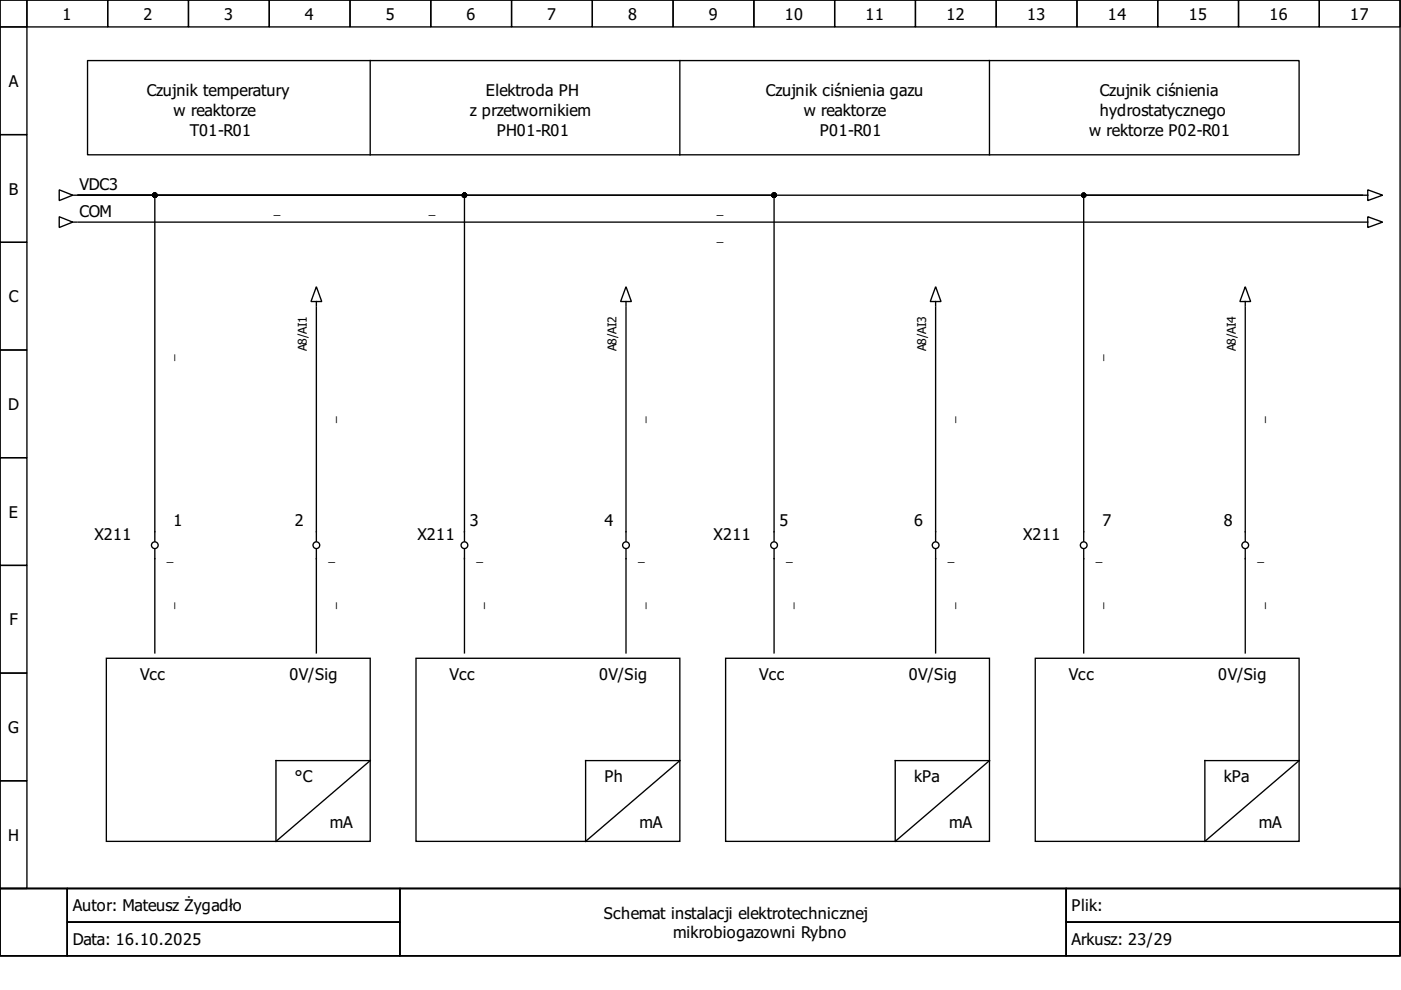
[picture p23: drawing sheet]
<svg xmlns="http://www.w3.org/2000/svg" width="297mm" height="210mm" viewBox="0 0 297 210" stroke-linecap="round" stroke-linejoin="round" font-family="sans-serif">
<defs><g id="words">
<g font-size="3.4">
<text x="13.3" y="4.1">1</text>
<text x="30.4" y="4.1">2</text>
<text x="47.5" y="4.1">3</text>
<text x="64.6" y="4.1">4</text>
<text x="81.8" y="4.1">5</text>
<text x="98.9" y="4.1">6</text>
<text x="116" y="4.1">7</text>
<text x="133.2" y="4.1">8</text>
<text x="150.3" y="4.1">9</text>
<text x="166.4" y="4.1">10</text>
<text x="183.5" y="4.1">11</text>
<text x="200.7" y="4.1">12</text>
<text x="217.8" y="4.1">13</text>
<text x="234.9" y="4.1">14</text>
<text x="252" y="4.1">15</text>
<text x="269.2" y="4.1">16</text>
<text x="286.3" y="4.1">17</text>
<text x="1.9" y="18.4">A</text>
<text x="31.1" y="20.3">Czujnik temperatury</text>
<text x="103" y="20.3">Elektroda PH</text>
<text x="162.4" y="20.3">Czujnik ciśnienia gazu</text>
<text x="233.2" y="20.3">Czujnik ciśnienia</text>
<text x="36.8" y="24.5">w reaktorze</text>
<text x="40.2" y="28.8">T01-R01</text>
<text x="99.6" y="24.5">z przetwornikiem</text>
<text x="105.3" y="28.8">PH01-R01</text>
<text x="170.4" y="24.5">w reaktorze</text>
<text x="173.8" y="28.8">P01-R01</text>
<text x="230.9" y="28.8">w rektorze P02-R01</text>
<text x="233.2" y="24.5">hydrostatycznego</text>
<text x="1.9" y="41.2">B</text>
<text x="16.8" y="40.2">VDC3</text>
<text x="16.8" y="46">COM</text>
<text x="1.9" y="64.1">C</text>
<text x="1.7" y="86.9">D</text>
<text x="1.9" y="109.7">E</text>
<text x="36.8" y="111.6">1</text>
<text x="62.5" y="111.6">2</text>
<text x="99.6" y="111.6">3</text>
<text x="128.2" y="111.6">4</text>
<text x="165.3" y="111.6">5</text>
<text x="193.8" y="111.6">6</text>
<text x="233.8" y="111.6">7</text>
<text x="259.5" y="111.6">8</text>
<text x="20" y="114.5">X211</text>
<text x="88.5" y="114.5">X211</text>
<text x="151.3" y="114.5">X211</text>
<text x="216.9" y="114.5">X211</text>
<text x="2" y="132.6">F</text>
<text x="29.7" y="144.1">Vcc</text>
<text x="61.4" y="144.1">0V/Sig</text>
<text x="95.3" y="144.1">Vcc</text>
<text x="127" y="144.1">0V/Sig</text>
<text x="161" y="144.1">Vcc</text>
<text x="192.7" y="144.1">0V/Sig</text>
<text x="226.6" y="144.1">Vcc</text>
<text x="258.3" y="144.1">0V/Sig</text>
<text x="1.7" y="155.4">G</text>
<text x="62.5" y="165.8">°C</text>
<text x="128.2" y="165.8">Ph</text>
<text x="193.8" y="165.8">kPa</text>
<text x="259.5" y="165.8">kPa</text>
<text x="1.7" y="178.2">H</text>
<text x="69.9" y="175.5">mA</text>
<text x="135.6" y="175.5">mA</text>
<text x="201.2" y="175.5">mA</text>
<text x="266.9" y="175.5">mA</text>
<text x="15.4" y="193.2">Autor: Mateusz Żygadło</text>
<text x="128" y="194.8">Schemat instalacji elektrotechnicznej</text>
<text x="227.2" y="193.2">Plik:</text>
<text x="15.4" y="200.4">Data: 16.10.2025</text>
<text x="142.7" y="198.8">mikrobiogazowni Rybno</text>
<text x="227.2" y="200.4">Arkusz: 23/29</text>
</g>
<g font-size="2.6">
<text x="58.1" y="45.4">_</text>
<text x="90.9" y="45.4">_</text>
<text x="152" y="45.4">_</text>
<text x="152" y="51.1">_</text>
<text x="36.8" y="76.5" transform="rotate(-90 36.8 76.5)">_</text>
<text x="65.1" y="74.5" transform="rotate(-90 65.1 74.5)">A8/AI1</text>
<text x="130.7" y="74.5" transform="rotate(-90 130.7 74.5)">A8/AI2</text>
<text x="196.4" y="74.5" transform="rotate(-90 196.4 74.5)">A8/AI3</text>
<text x="233.8" y="76.5" transform="rotate(-90 233.8 76.5)">_</text>
<text x="262" y="74.5" transform="rotate(-90 262 74.5)">A8/AI4</text>
<text x="71.1" y="89.6" transform="rotate(-90 71.1 89.6)">_</text>
<text x="136.7" y="89.6" transform="rotate(-90 136.7 89.6)">_</text>
<text x="202.4" y="89.6" transform="rotate(-90 202.4 89.6)">_</text>
<text x="268" y="89.6" transform="rotate(-90 268 89.6)">_</text>
<text x="35.4" y="118.9">_</text>
<text x="69.6" y="118.9">_</text>
<text x="101" y="118.9">_</text>
<text x="135.3" y="118.9">_</text>
<text x="166.7" y="118.9">_</text>
<text x="200.9" y="118.9">_</text>
<text x="232.3" y="118.9">_</text>
<text x="266.6" y="118.9">_</text>
<text x="36.8" y="129.2" transform="rotate(-90 36.8 129.2)">_</text>
<text x="71.1" y="129.2" transform="rotate(-90 71.1 129.2)">_</text>
<text x="102.5" y="129.2" transform="rotate(-90 102.5 129.2)">_</text>
<text x="136.7" y="129.2" transform="rotate(-90 136.7 129.2)">_</text>
<text x="168.1" y="129.2" transform="rotate(-90 168.1 129.2)">_</text>
<text x="202.4" y="129.2" transform="rotate(-90 202.4 129.2)">_</text>
<text x="233.8" y="129.2" transform="rotate(-90 233.8 129.2)">_</text>
<text x="268" y="129.2" transform="rotate(-90 268 129.2)">_</text>
</g>
</g></defs>
<g fill="none" stroke="#000" stroke-width=".29">
<path d="M0 0h296.8v188.4h-296.8zM0 0h5.7v5.7h-5.7zM5.7 0h17.1v5.7h-17.1zM22.8 0h17.2v5.7h-17.2zM40 0h17.1v5.7h-17.1zM57.1 0h17.1v5.7h-17.1zM74.2 0h17.1v5.7h-17.1zM91.3 0h17.2v5.7h-17.2zM108.5 0h17.1v5.7h-17.1zM125.6 0h17.1v5.7h-17.1zM142.7 0h17.1v5.7h-17.1zM159.8 0h17.2v5.7h-17.2z"/>
<path d="M177 0h17.1v5.7h-17.1zM194.1 0h17.1v5.7h-17.1zM211.2 0h17.1v5.7h-17.1zM228.3 0h17.2v5.7h-17.2zM245.5 0h17.1v5.7h-17.1zM262.6 0h17.1v5.7h-17.1zM279.7 0h17.1v5.7h-17.1zM0 5.7h5.7v22.8h-5.7zM18.6 12.8h256.8v20h-256.8zM78.5 12.8v20M144.1 12.8v20M209.8 12.8v20"/>
<path d="M0 28.5h5.7v22.9h-5.7zM0 51.4h5.7v22.8h-5.7zM12.6 46l2.8 1.1-2.8 1.1zM12.6 40.2l2.8 1.2-2.8 1.1zM15.4 41.4h.9M15.4 47.1h.9M16.6 41.4h272.2h-59v73.3M16.6 41.4h16.2v73.3M16.6 41.4h147.5v73.3M16.6 41.4h81.9v73.3M16.6 47.1h272.2M289.1 41.4h.9"/>
<path d="M289.1 47.1h.9M290 40.2l3.1 1.2-3.1 1.1zM290 46l3.1 1.1-3.1 1.1zM0 74.2h5.7v22.8h-5.7zM67.1 65.1v49.6M67.1 60.8l1.1 3.1h-2.3zM67.1 63.9v.9M132.7 65.1v49.6M132.7 60.8l1.2 3.1h-2.3zM132.7 63.9v.9M198.4 65.1v49.6M198.4 60.8l1.1 3.1h-2.3z"/>
<path d="M198.4 63.9v.9M264 65.1v49.6M264 60.8l1.2 3.1h-2.3zM264 63.9v.9M0 97h5.7v22.9h-5.7zM0 119.9h5.7v22.8h-5.7zM32.8 116.5v21.9M67.1 116.5v21.9M98.5 116.5v21.9M132.7 116.5v21.9M164.1 116.5v21.9M198.4 116.5v21.9"/>
<path d="M229.8 116.5v21.9M264 116.5v21.9M22.5 139.6h56v38.8h-56zM88.2 139.6h55.9v38.8h-55.9zM153.8 139.6h56v38.8h-56zM219.5 139.6h55.9v38.8h-55.9zM0 142.7h5.7v22.8h-5.7zM0 165.5h5.7v22.9h-5.7zM58.5 161.3h20l-20 17.1zM124.2 161.3h19.9l-19.9 17.1zM189.8 161.3h20l-20 17.1zM255.5 161.3h19.9l-19.9 17.1z"/>
<path d="M0 188.4h296.8v14.3h-296.8zM0 188.4h14.3v14.3h-14.3zM14.3 188.4h70.5v7.1h-70.5zM14.3 195.5h70.5v7.2h-70.5zM84.8 188.4h141.3v14.3h-141.3zM226.1 188.4h70.7v7.1h-70.7zM226.1 195.5h70.7v7.2h-70.7z"/>
<circle cx="32.8" cy="115.6" r=".71"/>
<circle cx="67.1" cy="115.6" r=".71"/>
<circle cx="98.5" cy="115.6" r=".71"/>
<circle cx="132.7" cy="115.6" r=".71"/>
<circle cx="164.1" cy="115.6" r=".71"/>
<circle cx="198.4" cy="115.6" r=".71"/>
<circle cx="229.8" cy="115.6" r=".71"/>
<circle cx="264" cy="115.6" r=".71"/>
</g>
<g fill="#000" stroke="#000" stroke-width=".29">
<circle cx="32.8" cy="41.4" r=".43"/>
<circle cx="98.5" cy="41.4" r=".43"/>
<circle cx="164.1" cy="41.4" r=".43"/>
<circle cx="229.8" cy="41.4" r=".43"/>
</g>
<use href="#words"/>
</svg>
